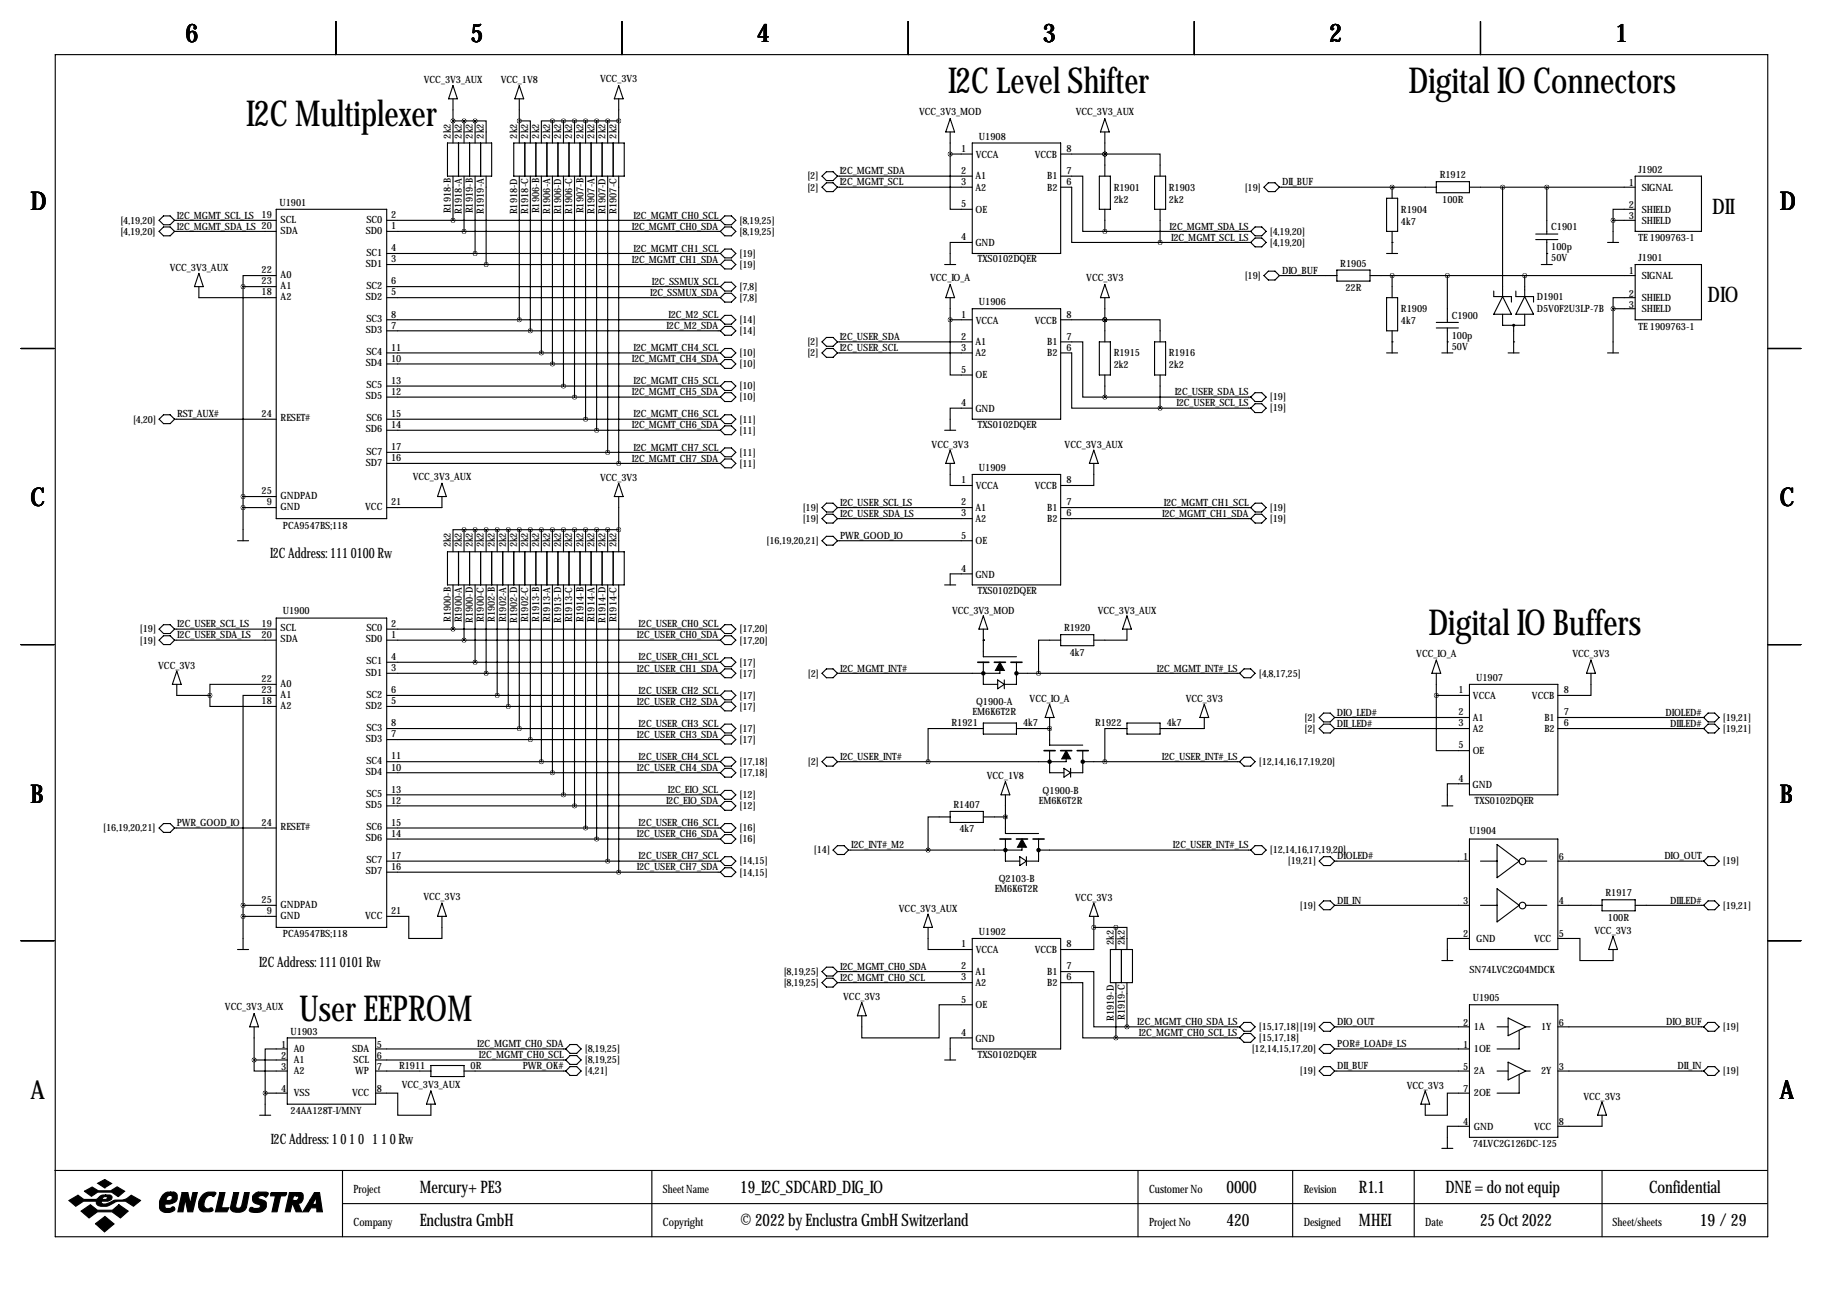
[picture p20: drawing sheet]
<svg xmlns="http://www.w3.org/2000/svg" width="419mm" height="297mm" viewBox="0 0 419 297" stroke-linecap="round" stroke-linejoin="round" font-family="sans-serif">
<defs><g id="words">
<g font-size="8.2">
<text x="218" y="21.4">I2C Level Shifter</text>
<text x="323.8" y="21.4">Digital IO Connectors</text>
<text x="56.6" y="29.1">I2C Multiplexer</text>
<text x="328.4" y="145.9">Digital IO Buffers</text>
<text x="68.8" y="234.8">User EEPROM</text>
</g>
<g font-size="5.9">
<text x="42.7" y="9.8">6</text>
<text x="108.2" y="9.8">5</text>
<text x="174" y="9.8">4</text>
<text x="239.8" y="9.8">3</text>
<text x="305.6" y="9.8">2</text>
<text x="371.3" y="9.8">1</text>
<text x="7" y="48.4">D</text>
<text x="409.2" y="48.4">D</text>
<text x="7" y="116.4">C</text>
<text x="409.2" y="116.4">C</text>
<text x="7" y="184.5">B</text>
<text x="409.2" y="184.5">B</text>
<text x="7" y="252.6">A</text>
<text x="409.2" y="252.6">A</text>
</g>
<g font-size="4.9">
<text x="393.6" y="49.1">DII</text>
<text x="392.6" y="69.5">DIO</text>
</g>
<g font-size="4">
<text x="96.5" y="274.2">Mercury+ PE3</text>
<text x="170.2" y="274.2">19_I2C_SDCARD_DIG_IO</text>
<text x="281.9" y="274.2">0000</text>
<text x="312.4" y="274.2">R1.1</text>
<text x="332.3" y="274.2">DNE = do not equip</text>
<text x="379.1" y="274.2">Confidential</text>
<text x="96.5" y="281.8">Enclustra GmbH</text>
<text x="170.2" y="281.8">© 2022 by Enclustra GmbH Switzerland</text>
<text x="281.9" y="281.8">420</text>
<text x="312.4" y="281.8">MHEI</text>
<text x="340.3" y="281.8">25 Oct 2022</text>
<text x="390.8" y="281.8">19/29</text>
</g>
<g font-size="3.3">
<text x="62.1" y="128.4">I2C Address: 111 0100 Rw</text>
<text x="59.6" y="222.4">I2C Address: 111 0101 Rw</text>
<text x="62.3" y="263">I2C Address: 1 0 1 0 1 1 0 Rw</text>
</g>
<g font-size="2.6">
<text x="81.3" y="274.2">Project</text>
<text x="152.4" y="274.2">Sheet Name</text>
<text x="264.2" y="274.2">Customer No</text>
<text x="299.7" y="274.2">Revision</text>
<text x="81.3" y="281.8">Company</text>
<text x="152.4" y="281.8">Copyright</text>
<text x="264.2" y="281.8">Project No</text>
<text x="299.7" y="281.8">Designed</text>
<text x="327.7" y="281.8">Date</text>
<text x="370.7" y="281.8">Sheet/sheets</text>
</g>
<g font-size="2.3">
<text x="97.4" y="19.2">VCC_3V3_AUX</text>
<text x="115.1" y="19.2">VCC_1V8</text>
<text x="138" y="18.9">VCC_3V3</text>
<text x="211.3" y="26.5">VCC_3V3_MOD</text>
<text x="247.3" y="26.5">VCC_3V3_AUX</text>
<text x="103.6" y="31.9" transform="rotate(-90 103.6 31.9)">2k2</text>
<text x="106.2" y="31.9" transform="rotate(-90 106.2 31.9)">2k2</text>
<text x="108.7" y="31.9" transform="rotate(-90 108.7 31.9)">2k2</text>
<text x="111.3" y="31.9" transform="rotate(-90 111.3 31.9)">2k2</text>
<text x="118.9" y="31.9" transform="rotate(-90 118.9 31.9)">2k2</text>
<text x="121.4" y="31.9" transform="rotate(-90 121.4 31.9)">2k2</text>
<text x="124" y="31.9" transform="rotate(-90 124 31.9)">2k2</text>
<text x="126.5" y="31.9" transform="rotate(-90 126.5 31.9)">2k2</text>
<text x="129" y="31.9" transform="rotate(-90 129 31.9)">2k2</text>
<text x="131.6" y="31.9" transform="rotate(-90 131.6 31.9)">2k2</text>
<text x="134.1" y="31.9" transform="rotate(-90 134.1 31.9)">2k2</text>
<text x="136.7" y="31.9" transform="rotate(-90 136.7 31.9)">2k2</text>
<text x="139.2" y="31.9" transform="rotate(-90 139.2 31.9)">2k2</text>
<text x="141.7" y="31.9" transform="rotate(-90 141.7 31.9)">2k2</text>
<text x="221" y="34.9">1</text>
<text x="225" y="32.1">U1908</text>
<text x="245.2" y="34.9">8</text>
<text x="185.6" y="41.3">[2]</text>
<text x="193" y="40.1">I2C_MGMT_SDA</text>
<text x="221" y="40">2</text>
<text x="224.3" y="41.3">A1</text>
<text x="224.3" y="36.3">VCCA</text>
<text x="237.9" y="36.3">VCCB</text>
<text x="240.7" y="41.3">B1</text>
<text x="245.2" y="40">7</text>
<text x="331" y="41">R1912</text>
<text x="376.7" y="39.7">J1902</text>
<text x="64.2" y="47.4">U1901</text>
<text x="185.6" y="43.8">[2]</text>
<text x="193" y="42.6">I2C_MGMT_SCL</text>
<text x="221" y="42.5">3</text>
<text x="221" y="47.6">5</text>
<text x="224.3" y="43.8">A2</text>
<text x="240.7" y="43.8">B2</text>
<text x="245.2" y="42.5">6</text>
<text x="256" y="43.8">R1901</text>
<text x="256" y="46.6">2k2</text>
<text x="268.7" y="43.8">R1903</text>
<text x="268.7" y="46.6">2k2</text>
<text x="286.2" y="43.8">[19]</text>
<text x="294.7" y="42.6">DII_BUF</text>
<text x="331.6" y="46.6">100R</text>
<text x="374.5" y="42.8">1</text>
<text x="374.5" y="47.9">2</text>
<text x="377.4" y="43.8">SIGNAL</text>
<text x="27.7" y="54">[4,19,20]</text>
<text x="27.7" y="51.4">[4,19,20]</text>
<text x="40.6" y="52.8">I2C_MGMT_SDA_LS 20</text>
<text x="40.6" y="50.3">I2C_MGMT_SCL_LS</text>
<text x="60.1" y="50.2">19</text>
<text x="64.5" y="51.2">SCL</text>
<text x="64.5" y="53.7">SDA</text>
<text x="84.1" y="53.7">SD0</text>
<text x="84.2" y="51.2">SC0</text>
<text x="89.9" y="50.2">2</text>
<text x="89.9" y="52.7">1</text>
<text x="103.6" y="49" transform="rotate(-90 103.6 49)">R1918-B</text>
<text x="106.2" y="49.1" transform="rotate(-90 106.2 49.1)">R1918-A</text>
<text x="108.7" y="49" transform="rotate(-90 108.7 49)">R1919-B</text>
<text x="111.3" y="49.1" transform="rotate(-90 111.3 49.1)">R1919-A</text>
<text x="118.9" y="49.3" transform="rotate(-90 118.9 49.3)">R1918-D</text>
<text x="121.4" y="49.1" transform="rotate(-90 121.4 49.1)">R1918-C</text>
<text x="124" y="49" transform="rotate(-90 124 49)">R1906-B</text>
<text x="126.5" y="49.1" transform="rotate(-90 126.5 49.1)">R1906-A</text>
<text x="129" y="49.3" transform="rotate(-90 129 49.3)">R1906-D</text>
<text x="131.6" y="49.1" transform="rotate(-90 131.6 49.1)">R1906-C</text>
<text x="134.1" y="49" transform="rotate(-90 134.1 49)">R1907-B</text>
<text x="136.7" y="49.1" transform="rotate(-90 136.7 49.1)">R1907-A</text>
<text x="139.2" y="49.3" transform="rotate(-90 139.2 49.3)">R1907-D</text>
<text x="141.7" y="49.1" transform="rotate(-90 141.7 49.1)">R1907-C</text>
<text x="145.2" y="52.8">I2C_MGMT_CH0_SDA</text>
<text x="145.6" y="50.3">I2C_MGMT_CH0_SCL</text>
<text x="170" y="51.4">[8,19,25]</text>
<text x="170" y="54">[8,19,25]</text>
<text x="224.3" y="48.9">OE</text>
<text x="268.9" y="52.8">I2C_MGMT_SDA_LS</text>
<text x="291.9" y="54">[4,19,20]</text>
<text x="322.1" y="48.9">R1904</text>
<text x="322.1" y="51.7">4k7</text>
<text x="356.6" y="52.9">C1901</text>
<text x="374.5" y="50.4">3</text>
<text x="377.4" y="48.9">SHIELD</text>
<text x="377.4" y="51.4">SHIELD</text>
<text x="84.2" y="58.8">SC1</text>
<text x="89.9" y="57.8">4</text>
<text x="145.6" y="57.9">I2C_MGMT_CH1_SCL</text>
<text x="170" y="59">[19]</text>
<text x="221" y="55.2">4</text>
<text x="224.2" y="56.6">GND</text>
<text x="269.2" y="55.3">I2C_MGMT_SCL_LS</text>
<text x="291.9" y="56.5">[4,19,20]</text>
<text x="356.6" y="57.5">100p</text>
<text x="376.7" y="55.5">TE 1909763-1</text>
<text x="39" y="62.3">VCC_3V3_AUX</text>
<text x="60.1" y="62.9">22</text>
<text x="60.1" y="65.4">23</text>
<text x="64.5" y="63.9">A0</text>
<text x="84.1" y="61.3">SD1</text>
<text x="89.9" y="60.3">3</text>
<text x="89.9" y="65.4">6</text>
<text x="145.2" y="60.4">I2C_MGMT_CH1_SDA</text>
<text x="149.9" y="65.5">I2C_SSMUX_SCL</text>
<text x="170" y="61.6">[19]</text>
<text x="213.8" y="64.6">VCC_IO_A</text>
<text x="224.8" y="60.3">TXS0102DQER</text>
<text x="249.7" y="64.6">VCC_3V3</text>
<text x="286.2" y="64.1">[19]</text>
<text x="294.7" y="63">DIO_BUF</text>
<text x="308.1" y="61.3">R1905</text>
<text x="356.6" y="60.1">50V</text>
<text x="374.5" y="63.1">1</text>
<text x="376.7" y="60.1">J1901</text>
<text x="377.4" y="64.1">SIGNAL</text>
<text x="60.1" y="67.9">18</text>
<text x="64.5" y="66.4">A1</text>
<text x="64.5" y="69">A2</text>
<text x="84.1" y="69">SD2</text>
<text x="84.2" y="66.4">SC2</text>
<text x="89.9" y="67.9">5</text>
<text x="149.5" y="68">I2C_SSMUX_SDA</text>
<text x="170" y="66.7">[7,8]</text>
<text x="170" y="69.2">[7,8]</text>
<text x="225" y="70.2">U1906</text>
<text x="309.3" y="66.9">22R</text>
<text x="322.1" y="71.7">R1909</text>
<text x="353.3" y="68.9">D1901</text>
<text x="353.3" y="71.8">D5V0F2U3LP-7B</text>
<text x="374.5" y="68.2">2</text>
<text x="374.5" y="70.7">3</text>
<text x="377.4" y="69.2">SHIELD</text>
<text x="377.4" y="71.7">SHIELD</text>
<text x="84.1" y="76.6">SD3</text>
<text x="84.2" y="74">SC3</text>
<text x="89.9" y="73">8</text>
<text x="89.9" y="75.6">7</text>
<text x="153.3" y="75.7">I2C_M2_SDA</text>
<text x="153.7" y="73.1">I2C_M2_SCL</text>
<text x="170" y="74.3">[14]</text>
<text x="170" y="76.8">[14]</text>
<text x="221" y="73">1</text>
<text x="224.3" y="74.4">VCCA</text>
<text x="237.9" y="74.4">VCCB</text>
<text x="245.2" y="73">8</text>
<text x="322.1" y="74.5">4k7</text>
<text x="333.8" y="73.3">C1900</text>
<text x="333.8" y="77.8">100p</text>
<text x="376.7" y="75.8">TE 1909763-1</text>
<text x="84.2" y="81.7">SC4</text>
<text x="89.9" y="80.6">11</text>
<text x="89.9" y="83.2">10</text>
<text x="145.2" y="83.3">I2C_MGMT_CH4_SDA</text>
<text x="145.6" y="80.7">I2C_MGMT_CH4_SCL</text>
<text x="170" y="81.9">[10]</text>
<text x="185.6" y="79.4">[2]</text>
<text x="185.6" y="81.9">[2]</text>
<text x="193" y="78.2">I2C_USER_SDA</text>
<text x="193" y="80.7">I2C_USER_SCL</text>
<text x="221" y="78.1">2</text>
<text x="221" y="80.6">3</text>
<text x="224.3" y="79.4">A1</text>
<text x="224.3" y="81.9">A2</text>
<text x="240.7" y="79.4">B1</text>
<text x="240.7" y="81.9">B2</text>
<text x="245.2" y="78.1">7</text>
<text x="245.2" y="80.6">6</text>
<text x="256" y="81.9">R1915</text>
<text x="268.7" y="81.9">R1916</text>
<text x="333.8" y="80.4">50V</text>
<text x="84.1" y="84.2">SD4</text>
<text x="84.2" y="89.3">SC5</text>
<text x="89.9" y="88.3">13</text>
<text x="145.6" y="88.4">I2C_MGMT_CH5_SCL</text>
<text x="170" y="84.4">[10]</text>
<text x="170" y="89.5">[10]</text>
<text x="221" y="85.7">5</text>
<text x="224.3" y="87">OE</text>
<text x="256" y="84.7">2k2</text>
<text x="268.7" y="84.7">2k2</text>
<text x="40.7" y="96">RST_AUX#</text>
<text x="60.1" y="95.9">24</text>
<text x="84.1" y="91.8">SD5</text>
<text x="89.9" y="90.8">12</text>
<text x="89.9" y="95.9">15</text>
<text x="145.2" y="90.9">I2C_MGMT_CH5_SDA</text>
<text x="145.6" y="96">I2C_MGMT_CH6_SCL</text>
<text x="170" y="92.1">[10]</text>
<text x="221" y="93.3">4</text>
<text x="224.2" y="94.7">GND</text>
<text x="270.1" y="90.9">I2C_USER_SDA_LS</text>
<text x="270.5" y="93.4">I2C_USER_SCL_LS</text>
<text x="291.9" y="92.1">[19]</text>
<text x="291.9" y="94.6">[19]</text>
<text x="30.6" y="97.1">[4,20]</text>
<text x="64.5" y="96.9">RESET#</text>
<text x="84.1" y="99.4">SD6</text>
<text x="84.2" y="96.9">SC6</text>
<text x="89.9" y="98.4">14</text>
<text x="145.2" y="98.5">I2C_MGMT_CH6_SDA</text>
<text x="170" y="97.1">[11]</text>
<text x="170" y="99.7">[11]</text>
<text x="224.8" y="98.4">TXS0102DQER</text>
<text x="84.1" y="107.1">SD7</text>
<text x="84.2" y="104.5">SC7</text>
<text x="89.9" y="103.5">17</text>
<text x="89.9" y="106">16</text>
<text x="145.2" y="106.1">I2C_MGMT_CH7_SDA</text>
<text x="145.6" y="103.6">I2C_MGMT_CH7_SCL</text>
<text x="170" y="104.8">[11]</text>
<text x="170" y="107.3">[11]</text>
<text x="214.2" y="103">VCC_3V3</text>
<text x="244.8" y="103">VCC_3V3_AUX</text>
<text x="60.1" y="113.7">25</text>
<text x="94.9" y="110.3">VCC_3V3_AUX</text>
<text x="138" y="110.6">VCC_3V3</text>
<text x="221" y="111.1">1</text>
<text x="224.3" y="112.5">VCCA</text>
<text x="225" y="108.3">U1909</text>
<text x="237.9" y="112.5">VCCB</text>
<text x="245.2" y="111.1">8</text>
<text x="61.3" y="116.2">9</text>
<text x="64.5" y="114.7">GNDPAD</text>
<text x="64.5" y="117.2">GND</text>
<text x="84" y="117.2">VCC</text>
<text x="89.9" y="116.2">21</text>
<text x="184.6" y="117.5">[19]</text>
<text x="193.1" y="116.3">I2C_USER_SCL_LS</text>
<text x="193.1" y="118.8">I2C_USER_SDA_LS</text>
<text x="221" y="116.2">2</text>
<text x="221" y="118.7">3</text>
<text x="224.3" y="117.5">A1</text>
<text x="240.7" y="117.5">B1</text>
<text x="245.2" y="116.2">7</text>
<text x="245.2" y="118.7">6</text>
<text x="267.2" y="118.8">I2C_MGMT_CH1_SDA</text>
<text x="267.6" y="116.3">I2C_MGMT_CH1_SCL</text>
<text x="291.9" y="117.5">[19]</text>
<text x="65" y="121.5">PCA9547BS;118</text>
<text x="103.6" y="125.8" transform="rotate(-90 103.6 125.8)">2k2</text>
<text x="106.2" y="125.8" transform="rotate(-90 106.2 125.8)">2k2</text>
<text x="108.7" y="125.8" transform="rotate(-90 108.7 125.8)">2k2</text>
<text x="111.3" y="125.8" transform="rotate(-90 111.3 125.8)">2k2</text>
<text x="113.8" y="125.8" transform="rotate(-90 113.8 125.8)">2k2</text>
<text x="116.3" y="125.8" transform="rotate(-90 116.3 125.8)">2k2</text>
<text x="118.9" y="125.8" transform="rotate(-90 118.9 125.8)">2k2</text>
<text x="121.4" y="125.8" transform="rotate(-90 121.4 125.8)">2k2</text>
<text x="124" y="125.8" transform="rotate(-90 124 125.8)">2k2</text>
<text x="126.5" y="125.8" transform="rotate(-90 126.5 125.8)">2k2</text>
<text x="129" y="125.8" transform="rotate(-90 129 125.8)">2k2</text>
<text x="131.6" y="125.8" transform="rotate(-90 131.6 125.8)">2k2</text>
<text x="134.1" y="125.8" transform="rotate(-90 134.1 125.8)">2k2</text>
<text x="136.7" y="125.8" transform="rotate(-90 136.7 125.8)">2k2</text>
<text x="139.2" y="125.8" transform="rotate(-90 139.2 125.8)">2k2</text>
<text x="141.7" y="125.8" transform="rotate(-90 141.7 125.8)">2k2</text>
<text x="176.2" y="125.1">[16,19,20,21]</text>
<text x="184.6" y="120">[19]</text>
<text x="193.1" y="123.9">PWR_GOOD_IO</text>
<text x="221" y="123.8">5</text>
<text x="224.3" y="120">A2</text>
<text x="224.3" y="125.1">OE</text>
<text x="240.7" y="120">B2</text>
<text x="291.9" y="120">[19]</text>
<text x="221" y="131.4">4</text>
<text x="224.2" y="132.8">GND</text>
<text x="224.8" y="136.5">TXS0102DQER</text>
<text x="65" y="141.1">U1900</text>
<text x="103.6" y="143" transform="rotate(-90 103.6 143)">R1900-B</text>
<text x="106.2" y="143.1" transform="rotate(-90 106.2 143.1)">R1900-A</text>
<text x="108.7" y="143.3" transform="rotate(-90 108.7 143.3)">R1900-D</text>
<text x="111.3" y="143.1" transform="rotate(-90 111.3 143.1)">R1900-C</text>
<text x="113.8" y="143" transform="rotate(-90 113.8 143)">R1902-B</text>
<text x="116.3" y="143.1" transform="rotate(-90 116.3 143.1)">R1902-A</text>
<text x="118.9" y="143.3" transform="rotate(-90 118.9 143.3)">R1902-D</text>
<text x="121.4" y="143.1" transform="rotate(-90 121.4 143.1)">R1902-C</text>
<text x="124" y="143" transform="rotate(-90 124 143)">R1913-B</text>
<text x="126.5" y="143.1" transform="rotate(-90 126.5 143.1)">R1913-A</text>
<text x="129" y="143.3" transform="rotate(-90 129 143.3)">R1913-D</text>
<text x="131.6" y="143.1" transform="rotate(-90 131.6 143.1)">R1913-C</text>
<text x="134.1" y="143" transform="rotate(-90 134.1 143)">R1914-B</text>
<text x="136.7" y="143.1" transform="rotate(-90 136.7 143.1)">R1914-A</text>
<text x="139.2" y="143.3" transform="rotate(-90 139.2 143.3)">R1914-D</text>
<text x="141.7" y="143.1" transform="rotate(-90 141.7 143.1)">R1914-C</text>
<text x="218.9" y="141.1">VCC_3V3_MOD</text>
<text x="252.4" y="141.1">VCC_3V3_AUX</text>
<text x="32.2" y="145.4">[19]</text>
<text x="32.2" y="147.9">[19]</text>
<text x="40.7" y="144.2">I2C_USER_SCL_LS</text>
<text x="40.7" y="146.8">I2C_USER_SDA_LS</text>
<text x="60.1" y="144.1">19</text>
<text x="60.1" y="146.7">20</text>
<text x="64.5" y="145.2">SCL</text>
<text x="64.5" y="147.7">SDA</text>
<text x="84.1" y="147.7">SD0</text>
<text x="84.2" y="145.2">SC0</text>
<text x="89.9" y="144.1">2</text>
<text x="89.9" y="146.7">1</text>
<text x="146.4" y="146.8">I2C_USER_CH0_SDA</text>
<text x="146.8" y="144.2">I2C_USER_CH0_SCL</text>
<text x="170" y="145.4">[17,20]</text>
<text x="170" y="147.9">[17,20]</text>
<text x="244.6" y="145.1">R1920</text>
<text x="36.4" y="153.8">VCC_3V3</text>
<text x="84.1" y="155.3">SD1</text>
<text x="84.2" y="152.8">SC1</text>
<text x="89.9" y="151.8">4</text>
<text x="89.9" y="154.3">3</text>
<text x="146.4" y="154.4">I2C_USER_CH1_SDA</text>
<text x="146.8" y="151.9">I2C_USER_CH1_SCL</text>
<text x="170" y="153">[17]</text>
<text x="170" y="155.6">[17]</text>
<text x="185.7" y="155.6">[2]</text>
<text x="193.1" y="154.4">I2C_MGMT_INT#</text>
<text x="245.9" y="150.7">4k7</text>
<text x="265.9" y="154.4">I2C_MGMT_INT#_LS</text>
<text x="289.4" y="155.6">[4,8,17,25]</text>
<text x="325.6" y="151">VCC_IO_A</text>
<text x="361.5" y="151">VCC_3V3</text>
<text x="60.1" y="156.8">22</text>
<text x="60.1" y="159.4">23</text>
<text x="60.1" y="161.9">18</text>
<text x="64.5" y="157.9">A0</text>
<text x="64.5" y="160.4">A1</text>
<text x="84.2" y="160.4">SC2</text>
<text x="89.9" y="159.4">6</text>
<text x="89.9" y="161.9">5</text>
<text x="146.8" y="159.5">I2C_USER_CH2_SCL</text>
<text x="170" y="160.6">[17]</text>
<text x="236.7" y="161.4">VCC_IO_A</text>
<text x="272.6" y="161.4">VCC_3V3</text>
<text x="335.3" y="159.4">1</text>
<text x="338.6" y="160.7">VCCA</text>
<text x="339.3" y="156.6">U1907</text>
<text x="352.2" y="160.7">VCCB</text>
<text x="359.5" y="159.4">8</text>
<text x="64.5" y="162.9">A2</text>
<text x="84.1" y="162.9">SD2</text>
<text x="89.9" y="167">8</text>
<text x="146.4" y="162">I2C_USER_CH2_SDA</text>
<text x="146.8" y="167.1">I2C_USER_CH3_SCL</text>
<text x="170" y="163.2">[17]</text>
<text x="218.7" y="167">R1921</text>
<text x="223.6" y="164.5">EM6K6T2R</text>
<text x="224.4" y="162.2">Q1900-A</text>
<text x="235.2" y="167">4k7</text>
<text x="251.8" y="167">R1922</text>
<text x="268.2" y="167">4k7</text>
<text x="299.9" y="165.7">[2]</text>
<text x="307.3" y="164.6">DIO_LED#</text>
<text x="307.3" y="167.1">DII_LED#</text>
<text x="335.3" y="164.5">2</text>
<text x="335.3" y="167">3</text>
<text x="338.6" y="165.7">A1</text>
<text x="355" y="165.7">B1</text>
<text x="359.5" y="164.5">7</text>
<text x="359.5" y="167">6</text>
<text x="382.9" y="164.6">DIOLED#</text>
<text x="383.9" y="167.1">DIILED#</text>
<text x="396.1" y="165.7">[19,21]</text>
<text x="84.1" y="170.6">SD3</text>
<text x="84.2" y="168">SC3</text>
<text x="89.9" y="169.5">7</text>
<text x="146.4" y="169.6">I2C_USER_CH3_SDA</text>
<text x="170" y="168.3">[17]</text>
<text x="170" y="170.8">[17]</text>
<text x="299.9" y="168.3">[2]</text>
<text x="335.3" y="172.1">5</text>
<text x="338.6" y="168.3">A2</text>
<text x="338.6" y="173.3">OE</text>
<text x="355" y="168.3">B2</text>
<text x="396.1" y="168.3">[19,21]</text>
<text x="84.1" y="178.2">SD4</text>
<text x="84.2" y="175.6">SC4</text>
<text x="89.9" y="174.6">11</text>
<text x="89.9" y="177.2">10</text>
<text x="146.4" y="177.3">I2C_USER_CH4_SDA</text>
<text x="146.8" y="174.7">I2C_USER_CH4_SCL</text>
<text x="170" y="175.9">[17,18]</text>
<text x="170" y="178.4">[17,18]</text>
<text x="185.7" y="175.9">[2]</text>
<text x="193.1" y="174.7">I2C_USER_INT#</text>
<text x="226.9" y="179.2">VCC_1V8</text>
<text x="267.1" y="174.7">I2C_USER_INT#_LS</text>
<text x="289.4" y="175.9">[12,14,16,17,19,20]</text>
<text x="335.3" y="179.7">4</text>
<text x="84.1" y="185.8">SD5</text>
<text x="84.2" y="183.3">SC5</text>
<text x="89.9" y="182.2">13</text>
<text x="89.9" y="184.8">12</text>
<text x="153.1" y="184.9">I2C_EIO_SDA</text>
<text x="153.5" y="182.3">I2C_EIO_SCL</text>
<text x="170" y="183.5">[12]</text>
<text x="219.2" y="185.8">R1407</text>
<text x="238.8" y="184.8">EM6K6T2R</text>
<text x="239.7" y="182.5">Q1900-B</text>
<text x="338.5" y="181.1">GND</text>
<text x="339.1" y="184.8">TXS0102DQER</text>
<text x="23.7" y="191.1">[16,19,20,21]</text>
<text x="40.6" y="190">PWR_GOOD_IO</text>
<text x="60.1" y="189.9">24</text>
<text x="64.5" y="190.9">RESET#</text>
<text x="84.2" y="190.9">SC6</text>
<text x="89.9" y="189.9">15</text>
<text x="146.8" y="190">I2C_USER_CH6_SCL</text>
<text x="170" y="186">[12]</text>
<text x="170" y="191.1">[16]</text>
<text x="220.5" y="191.4">4k7</text>
<text x="337.8" y="191.6">U1904</text>
<text x="84.1" y="193.4">SD6</text>
<text x="89.9" y="192.4">14</text>
<text x="89.9" y="197.5">17</text>
<text x="146.4" y="192.5">I2C_USER_CH6_SDA</text>
<text x="146.8" y="197.6">I2C_USER_CH7_SCL</text>
<text x="170" y="193.7">[16]</text>
<text x="187.1" y="196.2">[14]</text>
<text x="195.7" y="195">I2C_INT#_M2</text>
<text x="269.6" y="195">I2C_USER_INT#_LS</text>
<text x="291.9" y="196.2">[12,14,16,17,19,20]</text>
<text x="307.4" y="197.6">DIOLED#</text>
<text x="336.4" y="197.7">1</text>
<text x="358.4" y="197.7">6</text>
<text x="382.6" y="197.6">DIO_OUT</text>
<text x="84.1" y="201">SD7</text>
<text x="84.2" y="198.5">SC7</text>
<text x="89.9" y="200">16</text>
<text x="146.4" y="200.1">I2C_USER_CH7_SDA</text>
<text x="170" y="198.7">[14,15]</text>
<text x="170" y="201.3">[14,15]</text>
<text x="229.6" y="202.8">Q2103-B</text>
<text x="296.1" y="198.7">[19,21]</text>
<text x="396.1" y="198.7">[19]</text>
<text x="60.1" y="207.6">25</text>
<text x="64.5" y="208.7">GNDPAD</text>
<text x="97.3" y="206.9">VCC_3V3</text>
<text x="206.7" y="209.7">VCC_3V3_AUX</text>
<text x="228.7" y="205.1">EM6K6T2R</text>
<text x="247.2" y="207.1">VCC_3V3</text>
<text x="298.9" y="208.9">[19]</text>
<text x="307.4" y="207.7">DII_IN</text>
<text x="336.4" y="207.9">3</text>
<text x="358.4" y="207.9">4</text>
<text x="369.1" y="206.1">R1917</text>
<text x="383.9" y="207.7">DIILED#</text>
<text x="396.1" y="208.9">[19,21]</text>
<text x="61.3" y="210.2">9</text>
<text x="64.5" y="211.2">GND</text>
<text x="65" y="215.5">PCA9547BS;118</text>
<text x="84" y="211.2">VCC</text>
<text x="89.9" y="210.2">21</text>
<text x="225" y="215">U1902</text>
<text x="336.4" y="215.5">2</text>
<text x="358.4" y="215.5">5</text>
<text x="366.6" y="214.7">VCC_3V3</text>
<text x="369.7" y="211.7">100R</text>
<text x="221" y="217.8">1</text>
<text x="224.3" y="219.2">VCCA</text>
<text x="237.9" y="219.2">VCCB</text>
<text x="245.2" y="217.8">8</text>
<text x="256" y="217.3" transform="rotate(-90 256 217.3)">2k2</text>
<text x="258.6" y="217.3" transform="rotate(-90 258.6 217.3)">2k2</text>
<text x="339.3" y="216.5">GND</text>
<text x="352.7" y="216.5">VCC</text>
<text x="180.2" y="226.7">[8,19,25]</text>
<text x="180.2" y="224.1">[8,19,25]</text>
<text x="193.1" y="225.5">I2C_MGMT_CH0_SCL</text>
<text x="193.1" y="223">I2C_MGMT_CH0_SDA</text>
<text x="221" y="222.9">2</text>
<text x="221" y="225.4">3</text>
<text x="224.3" y="224.1">A1</text>
<text x="224.3" y="226.7">A2</text>
<text x="240.7" y="224.1">B1</text>
<text x="240.7" y="226.7">B2</text>
<text x="245.2" y="222.9">7</text>
<text x="245.2" y="225.4">6</text>
<text x="337.8" y="223.6">SN74LVC2G04MDCK</text>
<text x="51.7" y="232.3">VCC_3V3_AUX</text>
<text x="193.9" y="230">VCC_3V3</text>
<text x="221" y="230.5">5</text>
<text x="224.3" y="231.8">OE</text>
<text x="338.6" y="230.2">U1905</text>
<text x="66.8" y="237.9">U1903</text>
<text x="221" y="238.1">4</text>
<text x="224.2" y="239.5">GND</text>
<text x="256" y="234.7" transform="rotate(-90 256 234.7)">R1919-D</text>
<text x="258.6" y="234.6" transform="rotate(-90 258.6 234.6)">R1919-C</text>
<text x="261.5" y="235.7">I2C_MGMT_CH0_SDA_LS</text>
<text x="261.8" y="238.2">I2C_MGMT_CH0_SCL_LS</text>
<text x="289.4" y="239.4">[15,17,18]</text>
<text x="289.4" y="236.8">[15,17,18][19]</text>
<text x="307.4" y="235.7">DIO_OUT</text>
<text x="336.4" y="235.8">2</text>
<text x="338.8" y="236.8">1A</text>
<text x="354.3" y="236.8">1Y</text>
<text x="358.4" y="235.8">6</text>
<text x="383" y="235.7">DIO_BUF</text>
<text x="396.1" y="236.8">[19]</text>
<text x="64.6" y="240.9">1</text>
<text x="64.6" y="243.4">2</text>
<text x="64.6" y="246">3</text>
<text x="67.6" y="241.9">A0</text>
<text x="67.6" y="244.5">A1</text>
<text x="80.9" y="241.9">SDA</text>
<text x="81.3" y="244.5">SCL</text>
<text x="86.6" y="240.9">5</text>
<text x="86.6" y="243.4">6</text>
<text x="86.6" y="246">7</text>
<text x="91.7" y="245.7">R1911</text>
<text x="108.2" y="245.7">0R</text>
<text x="109.7" y="240.8">I2C_MGMT_CH0_SDA</text>
<text x="110.1" y="243.3">I2C_MGMT_CH0_SCL</text>
<text x="120.2" y="245.8">PWR_OK#</text>
<text x="134.5" y="241.9">[8,19,25]</text>
<text x="134.5" y="244.5">[8,19,25]</text>
<text x="224.8" y="243.2">TXS0102DQER</text>
<text x="287.8" y="241.9">[12,14,15,17,20]</text>
<text x="307.4" y="240.8">POR#_LOAD#_LS</text>
<text x="307.4" y="245.8">DII_BUF</text>
<text x="336.4" y="240.9">1</text>
<text x="336.4" y="246">5</text>
<text x="338.8" y="241.9">1OE</text>
<text x="358.4" y="246">3</text>
<text x="385.7" y="245.8">DII_IN</text>
<text x="64.6" y="251.1">4</text>
<text x="67.6" y="247">A2</text>
<text x="81.7" y="247">WP</text>
<text x="86.6" y="251.1">8</text>
<text x="92.4" y="250">VCC_3V3_AUX</text>
<text x="134.5" y="247">[4,21]</text>
<text x="298.9" y="247">[19]</text>
<text x="323.4" y="250.3">VCC_3V3</text>
<text x="336.4" y="251.1">7</text>
<text x="338.8" y="247">2A</text>
<text x="354.3" y="247">2Y</text>
<text x="396.1" y="247">[19]</text>
<text x="66.8" y="256.2">24AA128T-I/MNY</text>
<text x="67.6" y="252.1">VSS</text>
<text x="80.9" y="252.1">VCC</text>
<text x="338.8" y="252.1">2OE</text>
<text x="364" y="252.8">VCC_3V3</text>
<text x="336.4" y="258.7">4</text>
<text x="338.6" y="263.8">74LVC2G126DC-125</text>
<text x="338.8" y="259.7">GND</text>
<text x="352.7" y="259.7">VCC</text>
<text x="358.4" y="258.7">8</text>
</g>
</g></defs>
<g fill="none" stroke="#000" stroke-width=".25">
<path d="M12.7 12.6h393.7v271.7h-393.7zM77.2 4.9v7.7M104.1 19.7l1.1 3h-2.1zM119.4 19.7l1 3h-2zM142.2 19.7l1.1 3h-2.1zM143 4.9v7.7M208.8 4.9v7.7M274.6 4.9v7.7M340.4 4.9v7.7M102.9 32.9h10.1v7.6h-10.1zM104.1 22.7v10.2M104.1 27.8h5.1"/>
<path d="M105.4 32.9v7.6M106.7 27.8v5.1M107.9 32.9v7.6M109.2 27.8h2.6v5.1M109.2 27.8v5.1M110.5 32.9v7.6M118.1 32.9h25.4v7.6h-25.4zM119.4 27.8h2.5v5.1M119.4 22.7v10.2M120.6 32.9v7.6M123.2 32.9v7.6M125.7 32.9v7.6"/>
<path d="M127 27.8h-2.5v5.1M127 27.8v5.1M127 27.8h15.2M128.3 32.9v7.6M129.5 27.8v5.1M130.8 32.9v7.6M132.1 27.8v5.1M133.3 32.9v7.6M134.6 27.8v5.1M135.9 32.9v7.6M137.2 27.8v5.1M138.4 32.9v7.6"/>
<path d="M139.7 27.8v5.1M141 32.9v7.6M142.2 22.7v10.2M218.4 35.4v12.7h5.1M218.4 35.4h5.1M218.4 30.3v5.1M218.4 27.3l1.1 3h-2.1zM223.5 32.9h20.3v25.4h-20.3zM243.8 35.4h10.2M254 35.4h12.7v5.1M254 35.4h.1M254 30.3v10.2"/>
<path d="M254 27.3l1 3h-2zM37.6 52.2h1.5l1 1-1 1h-1.5l-1-1zM37.6 49.6h1.5l1 1.1-1 1h-1.5l-1-1zM40.1 50.7h23.4M40.1 53.2h23.4M63.5 48.1h25.4v71.1h-25.4zM88.9 50.7h76.7M88.9 53.2h76.7M88.9 58.3h76.7M104.1 40.5v10.2M106.7 40.5v12.7M109.2 40.5v17.8"/>
<path d="M111.8 40.5v20.3M119.4 40.5v33M121.9 40.5v35.6M124.5 40.5v40.6M127 40.5v43.2M129.5 40.5v48.3M132.1 40.5v50.8M134.6 40.5v55.9M137.2 40.5v58.4M139.7 40.5v63.5M142.2 40.5v66M165.6 53.2l1-1h1.5l1.1 1-1.1 1h-1.5z"/>
<path d="M165.6 50.7l1-1.1h1.5l1.1 1.1-1.1 1h-1.5zM166.6 57.3h1.5l1.1 1-1.1 1h-1.5l-1-1zM166.6 59.8h1.5l1.1 1-1.1 1h-1.5l-1-1zM189 40.5l1-1h1.5l1 1-1 1h-1.5zM189 43l1-1h1.5l1 1-1 1.1h-1.5zM192.5 40.5h31M192.5 43h31M223.5 55.7h-5.1v5.1M243.8 40.5h5.1v12.7h5.1M243.8 43h2.6v12.7h20.3M252.7 40.5h2.6v7.6h-2.6zM254 53.2h33.5"/>
<path d="M254 48.1v5.1M265.4 40.5h2.6v7.6h-2.6zM266.7 48.1v7.6M266.7 55.7h20.8M287.5 53.2l1-1h1.6l1 1-1 1h-1.6zM288.5 54.7h1.6l1 1-1 1.1h-1.6l-1-1.1zM290.6 43l1-1h1.5l1 1-1 1.1h-1.5zM294.1 43h36.1M318.8 45.6h2.5v7.6h-2.5zM318.8 58.3h2.5M320 55.7h.1M320 43h.1"/>
<path d="M320 43v2.6M320 53.2v5.1M330.2 41.8h7.6v2.5h-7.6zM337.8 43h38.1M345.4 43v25.2M353.1 53.8h5M353.1 55.1h5M355.6 58.3h.1M355.6 43v10.8M355.6 55.1v5.7M369.6 55.7h2.5M370.8 50.7h5.1"/>
<path d="M370.8 50.7v5M375.9 48.1h-5.1v2.6M375.9 40.5h15.3v12.7h-15.3zM45.7 62.9l1 3h-2zM45.7 65.9v2.5h17.8M55.9 65.9h7.6M55.9 65.9v58.4M63.5 63.4h-7.6v2.5M88.9 65.9h76.7M88.9 68.4h76.7M88.9 60.8h76.7M88.9 73.5h76.7"/>
<path d="M88.9 76.1h76.7M166.6 72.5h1.5l1.1 1-1.1 1h-1.5l-1-1zM166.6 75h1.5l1.1 1.1-1.1 1h-1.5l-1-1zM166.6 64.9h1.5l1.1 1-1.1 1h-1.5l-1-1zM166.6 67.4h1.5l1.1 1-1.1 1.1h-1.5l-1-1.1zM189 78.6l1-1h1.5l1 1-1 1h-1.5zM192.5 78.6h31M217.2 60.8h2.5M218.4 73.5v12.7h5.1M218.4 65.4l1.1 3h-2.1zM218.4 73.5h5.1M218.4 68.4v5.1"/>
<path d="M223.5 71h20.3v25.4h-20.3zM243.8 78.6h5.1v12.7h5.1M243.8 73.5h10.2M252.7 78.6h2.6v7.6h-2.6zM254 73.5h12.7v5.1M254 73.5h.1M254 65.4l1 3h-2zM254 68.4v10.2M265.4 78.6h2.6v7.6h-2.6zM290.6 63.4l1-1.1h1.5l1 1.1-1 1h-1.5zM294.1 63.4h13.2M307.3 62.1h7.7v2.5h-7.7z"/>
<path d="M315 63.4h60.9M318.8 68.4h2.5v7.7h-2.5zM320 78.6h.1M320 63.4v5M320 76.1v5M330.2 74.1h5.1M330.2 75.4h5.1M332.7 78.6h.1M332.7 63.4v10.7M332.7 75.4v5.7M343.4 66.9v1.3h4.1v1.3M345.4 72.2v2.6h5.1v-2.6"/>
<path d="M345.4 68.2l2.1 4h-4.1zM348 78.6h.1M348 74.8v6.3M348.5 66.9v1.3h4.1v1.3M350.5 63.4h.1M350.5 63.4v4.8M350.5 68.2l2.1 4h-4.1zM354.3 60.8h2.6M370.8 71h5.1M370.8 71v10.1M375.9 68.4h-5.1v2.6M375.9 60.8h15.3v12.7h-15.3z"/>
<path d="M4.8 80.1h7.6M37.6 95.4h1.5l1 1-1 1h-1.5l-1-1zM40.1 96.4h23.4M88.9 96.4h76.7M88.9 81.1h76.7M88.9 83.7h76.7M88.9 88.8h76.7M88.9 91.3h76.7M88.9 98.9h76.7M165.6 81.1l1-1h1.5l1.1 1-1.1 1.1h-1.5zM166.6 82.7h1.5l1.1 1-1.1 1h-1.5l-1-1zM166.6 87.7h1.5l1.1 1.1-1.1 1h-1.5l-1-1z"/>
<path d="M166.6 90.3h1.5l1.1 1-1.1 1h-1.5l-1-1zM166.6 95.4h1.5l1.1 1-1.1 1h-1.5l-1-1zM166.6 97.9h1.5l1.1 1-1.1 1h-1.5l-1-1zM189 81.1l1-1h1.5l1 1-1 1.1h-1.5zM192.5 81.1h31M217.2 98.9h2.5M223.5 93.8h-5.1v5.1M243.8 81.1h2.6v12.7h20.3M254 91.3h33.5M254 86.2v5.1M266.7 86.2v7.6M266.7 93.8h20.8"/>
<path d="M287.5 91.3l1-1h1.6l1 1-1 1h-1.6zM288.5 92.8h1.6l1 1-1 1.1h-1.6l-1-1.1zM318.8 81.1h2.5M331.5 81.1h2.5M346.7 81.1h2.5M369.6 81.1h2.5M406.4 80.1h7.6M55.9 114.2h7.6M55.9 116.7h7.6M88.9 104h76.7M88.9 106.5h76.7M101.6 111.1l1 3.1h-2z"/>
<path d="M101.6 114.2v2.5h-12.7M142.2 114.2v12.7M142.2 111.1l1.1 3.1h-2.1zM166.6 103h1.5l1.1 1-1.1 1h-1.5l-1-1zM166.6 105.5h1.5l1.1 1-1.1 1.1h-1.5l-1-1.1zM189 116.7l1-1h1.5l1 1-1 1h-1.5zM189 119.2l1-1h1.5l1 1-1 1.1h-1.5zM192.5 119.2h31M192.5 116.7h31M218.4 106.5v5.1h5.1M218.4 103.5l1.1 3h-2.1zM223.5 109.1h20.3v25.4h-20.3z"/>
<path d="M243.8 119.2h43.7M243.8 116.7h43.7M251.5 106.5v5.1h-7.7M251.5 103.5l1 3h-2.1zM288.5 115.7h1.6l1 1-1 1h-1.6l-1-1zM288.5 118.2h1.6l1 1-1 1.1h-1.6l-1-1.1zM54.6 124.3h2.5M102.9 126.9h40.6v7.6h-40.6zM104.1 134.5v10.1M105.4 126.9v7.6M106.7 121.8h-2.6v5.1M106.7 121.8v5.1"/>
<path d="M106.7 134.5v12.7M106.7 121.8h35.5M107.9 126.9v7.6M109.2 121.8v5.1M109.2 134.5v17.8M110.5 126.9v7.6M111.8 121.8v5.1M111.8 134.5v20.3M113 126.9v7.6M114.3 121.8v5.1M114.3 134.5v25.4M115.6 126.9v7.6"/>
<path d="M116.8 121.8v5.1M116.8 134.5v27.9M118.1 126.9v7.6M119.4 121.8v5.1M119.4 134.5v33M120.6 126.9v7.6M121.9 121.8v5.1M121.9 134.5v35.5M123.2 126.9v7.6M124.5 121.8v5.1M124.5 134.5v40.6M125.7 126.9v7.6"/>
<path d="M127 121.8v5.1M127 134.5v43.2M128.3 126.9v7.6M129.5 121.8v5.1M129.5 134.5v48.2M130.8 126.9v7.6M132.1 121.8v5.1M132.1 134.5v50.8M133.3 126.9v7.6M134.6 121.8v5.1M134.6 134.5v55.9M135.9 126.9v7.6"/>
<path d="M137.2 121.8v5.1M137.2 134.5v58.4M138.4 126.9v7.6M139.7 121.8v5.1M139.7 134.5v63.5M141 126.9v7.6M142.2 134.5v66M189 124.3l1-1h1.5l1 1-1 1h-1.5zM192.5 124.3h31M217.2 134.5h2.5M223.5 131.9h-5.1v2.6M4.8 148.2h7.6"/>
<path d="M37.6 146.2h1.5l1 1-1 1h-1.5l-1-1zM37.6 143.6h1.5l1 1-1 1.1h-1.5l-1-1.1zM40.1 144.6h23.4M40.1 147.2h23.4M40.6 154.3l1.1 3h-2.1zM40.6 157.3v2.6h7.7M48.3 159.9v2.5h15.2M63.5 159.9h-7.6v48.2M63.5 157.3h-15.2v2.6M63.5 142.1h25.4v71.1h-25.4zM88.9 159.9h76.7M88.9 144.6h76.7"/>
<path d="M88.9 147.2h76.7M88.9 152.3h76.7M88.9 154.8h76.7M165.6 154.8l1-1h1.5l1.1 1-1.1 1h-1.5zM166.6 146.2h1.5l1.1 1-1.1 1h-1.5l-1-1zM166.6 143.6h1.5l1.1 1-1.1 1.1h-1.5l-1-1.1zM166.6 151.2h1.5l1.1 1.1-1.1 1h-1.5l-1-1zM166.6 158.9h1.5l1.1 1-1.1 1h-1.5l-1-1zM189 154.8l1-1h1.5l1 1-1 1h-1.5zM226.1 147.2h.1M226.1 152.3v5h3.3M226.1 141.6l1 3h-2.1z"/>
<path d="M226.1 144.6v6.4h7.6M229.4 156.3l1.5 1-1.5 1.1zM229.9 152.3v2.5h-37.4M230.9 156.3v2.1M233.7 152.3v5h-2.8M233.7 154.8h51.3M243.8 147.2h-5v7.6M243.8 145.9h7.7v2.5h-7.7zM259.1 141.6l1 3h-2zM259.1 144.6v2.6h-7.6M286 153.8h1.5l1 1-1 1h-1.5l-1-1zM330.2 159.9v12.7h7.6"/>
<path d="M330.2 159.9h7.6M330.2 154.8v5.1M330.2 151.8l1 3h-2zM337.8 157.3h20.3v25.4h-20.3zM365.8 154.8v5.1h-7.7M365.8 151.8l1 3h-2.1zM406.4 148.2h7.6M88.9 167.5h76.7M88.9 162.4h76.7M88.9 170h76.7M88.9 175.1h76.7M88.9 177.7h76.7"/>
<path d="M165.6 175.1l1-1h1.5l1.1 1-1.1 1h-1.5zM165.6 167.5l1-1h1.5l1.1 1-1.1 1h-1.5zM166.6 161.4h1.5l1.1 1-1.1 1h-1.5l-1-1zM166.6 169h1.5l1.1 1-1.1 1.1h-1.5l-1-1.1zM166.6 176.6h1.5l1.1 1.1-1.1 1h-1.5l-1-1zM189 175.1l1-1h1.5l1 1-1 1h-1.5zM226.1 167.5h-12.7v7.6M226.1 166.2h7.6v2.6h-7.6zM231.1 179.7l1.1 3h-2.1zM233.7 167.5h7.6M241.3 167.5h.1M241.3 161.9l1 3.1h-2z"/>
<path d="M241.3 172.6v5.1h3.3M241.3 165v6.3h7.6M244.6 176.6l1.5 1.1-1.5 1zM245.1 172.6v2.5h-52.6M246.1 176.6v2.1M248.9 175.1h36.1M248.9 172.6v5.1h-2.8M259.1 167.5h-5.1v7.6M259.1 166.2h7.6v2.6h-7.6zM276.9 161.9l1 3.1h-2.1zM276.9 165v2.5h-10.2M286 174.1h1.5l1 1-1 1h-1.5l-1-1z"/>
<path d="M303.3 165l1-1.1h1.5l1 1.1-1 1h-1.5zM303.3 167.5l1-1h1.5l1 1-1 1h-1.5zM306.8 165h31M306.8 167.5h31M358.1 165h33.6M358.1 167.5h33.6M391.7 167.5l1-1h1.5l1 1-1 1h-1.5zM392.7 163.9h1.5l1 1.1-1 1h-1.5l-1-1zM37.6 189.3h1.5l1 1.1-1 1h-1.5l-1-1zM40.1 190.4h23.4M88.9 192.9h76.7M88.9 198h76.7"/>
<path d="M88.9 182.7h76.7M88.9 190.4h76.7M88.9 185.3h76.7M165.6 198l1-1h1.5l1.1 1-1.1 1h-1.5zM165.6 192.9l1-1h1.5l1.1 1-1.1 1h-1.5zM166.6 181.7h1.5l1.1 1-1.1 1.1h-1.5l-1-1.1zM166.6 184.3h1.5l1.1 1-1.1 1h-1.5l-1-1zM166.6 189.3h1.5l1.1 1.1-1.1 1h-1.5l-1-1zM166.6 199.5h1.5l1.1 1-1.1 1h-1.5l-1-1zM191.5 195.4l1-1h1.6l1 1-1 1.1h-1.6zM218.4 187.8h-5v7.6M218.4 186.5h7.7v2.6h-7.7z"/>
<path d="M226.1 187.8h5M231.1 187.8h.1M231.1 192.9v5.1h3.3M231.1 182.7v8.9h7.7M234.4 197l1.6 1-1.6 1zM234.9 192.9v2.5h-39.8M236 197v2M238.8 192.9v5.1h-2.8M238.8 195.4h48.7M287.5 195.4l1-1h1.6l1 1-1 1.1h-1.6zM303.3 198l1-1h1.5l1 1-1 1h-1.5zM306.8 198h31"/>
<path d="M331.5 185.3h2.5M337.8 180.2h-5.1v5.1M337.8 192.9h20.3v25.4h-20.3zM340.4 198h3.8M344.2 194.2l5 3.8-5 3.8zM350.8 198h4.8M358.1 198h33.6M391.7 198l1-1h1.5l1 1-1 1h-1.5zM4.8 216.3h7.6M54.6 218.3h2.5M55.9 208.1h7.6M55.9 210.7h7.6"/>
<path d="M55.9 208.1v10.2M88.9 210.7h5.1v5.1h7.6v-5.1M88.9 200.5h76.7M101.6 207.6l1 3.1h-2zM213.4 213.2v5.1h10.1M213.4 210.2l1 3h-2.1zM223.5 215.8h20.3v25.4h-20.3zM251.5 213.2v5.1h-7.7M251.5 213.2h.1M251.5 213.2h5M251.5 207.6l1 3.1h-2.1zM251.5 210.7v2.5"/>
<path d="M255.3 218.3h5v7.6h-5zM256.5 213.2h2.6v5.1M256.5 213.2v5.1M257.8 218.3v7.6M303.3 208.1l1-1h1.5l1 1-1 1.1h-1.5zM306.8 208.1h31M337.8 215.8h-5.1v5M340.4 208.1h3.8M344.2 204.3l5 3.8-5 3.8zM350.8 208.1h4.8M358.1 215.8h5.1v5h7.6v-2.5M358.1 208.1h10.2"/>
<path d="M368.3 206.9h7.6v2.5h-7.6zM370.8 215.3l1.1 3h-2.1zM375.9 208.1h15.8M391.7 208.1l1-1h1.5l1 1-1 1.1h-1.5zM406.4 216.3h7.6M58.4 233l1 3.1h-2zM58.4 236.1v7.6M66 238.6h20.4v15.3h-20.4zM189 225.9l1-1h1.5l1 1-1 1h-1.5zM189 223.4l1-1h1.5l1 1-1 1h-1.5zM192.5 223.4h31M192.5 225.9h31"/>
<path d="M198.1 230.5l1 3h-2zM223.5 238.6h-5.1v5.1M223.5 231h-7.6v7.6h-17.8v-5.1M243.8 225.9h5.1v12.7h7.6M243.8 223.4h7.7v12.7h7.6M256.5 238.6h28.5M256.5 225.9v12.7M259.1 236.1h25.9M259.1 225.9v10.2M286 235.1h1.5l1 1-1 1h-1.5l-1-1zM286 237.6h1.5l1 1-1 1h-1.5l-1-1zM303.3 236.1l1-1h1.5l1 1-1 1h-1.5z"/>
<path d="M306.8 236.1h31M331.5 220.8h2.5M337.8 231h20.3v30.5h-20.3zM344.2 236.1h2.5M346.7 234l4.1 2.1-4.1 2zM349.2 236.8v4.4h-5M350.8 236.1h1M358.1 236.1h33.6M391.7 236.1l1-1h1.5l1 1-1 1h-1.5zM58.4 243.7v2.5h7.6M58.4 243.7h7.6M59.7 256.4h2.5"/>
<path d="M61 251.3h5M61 251.3v5.1M66 241.2h-5v10.1M86.4 251.3h5v5.1h7.7v-2.5M86.4 241.2h43.6M86.4 243.7h43.6M86.4 246.2h12.7M99.1 250.8l1 3.1h-2.1zM99.1 245h7.6v2.5h-7.6zM106.7 246.2h23.3M131.1 240.1h1.5l1 1.1-1 1h-1.5l-1.1-1zM131.1 242.7h1.5l1 1-1 1h-1.5l-1.1-1z"/>
<path d="M131.1 245.2h1.5l1 1-1 1.1h-1.5l-1.1-1.1zM217.2 243.7h2.5M303.3 241.2l1-1.1h1.5l1 1.1-1 1h-1.5zM303.3 246.2l1-1h1.5l1 1-1 1.1h-1.5zM306.8 241.2h31M306.8 246.2h31M327.7 250.8l1 3.1h-2.1zM337.8 258.9h-5.1v5.1M337.8 251.3h-5.1v5.1h-5v-2.5M344.2 246.2h2.5M346.7 244.2l4.1 2-4.1 2.1zM349.2 247v4.3h-5"/>
<path d="M350.8 246.2h1M358.1 246.2h33.6M368.3 256.4v2.5h-10.2M368.3 253.4l1 3h-2zM391.7 246.2l1-1h1.5l1 1-1 1.1h-1.5zM12.6 269.1h393.7M78.7 269.1v15.2M78.7 276.7h327.6M149.9 269.1v15.2M261.6 269.1v15.2M297.2 269.1v15.2M325.1 269.1v15.2"/>
<path d="M331.5 264h2.5M368.3 269.1v15.2"/>
<circle cx="350" cy="198" r=".76"/>
<circle cx="350" cy="208.2" r=".76"/>
</g>
<g fill="#000" stroke="#000" stroke-width=".25">
<path d="M229.9 152.3l1 1.8h-2zM245.1 172.6l1 1.9h-2zM234.9 192.9l1.1 1.9h-2.1zM15.8 276l2.1-1.2 1.4 1h2.8l.3-.2a1.77 1.77 0 0 1 1.9-.9v.4l-.6 .2-.2 .5h.9l.3-.6-.4-.1v-.4h.9a.59 .59 0 0 1 .6 .7l-.2 .4-.8 .4h-1.4l-.1 .1 .1 .4a3.2 3.2 0 0 0 2.7-.7l.3-.1a4 4 0 0 0 3.8-1.1l2.1 1.2-1.6 1.3a4 4 0 0 0-5.5-.2 2.66 2.66 0 0 1-2.9-.2l-.1-.7h-3l-1.8 1.1zM19.4 273.9l1.8-1 1.4 .9h2.9l1.4-.9 1.8 1-1.5 1.2-1.5-1h-3.2l-1.5 .9zM22.5 272l1.6-.8 1.6 .9-1.6 1zM18.6 278.4l2.2-1.4 1.6 1.2h3.5l1.4-1.2 2.2 1.4-1.8 1.6-1.9-1.4h-3.4l-1.9 1.4zM37.4 274.7a1.75 1.75 0 0 1 1.8-.6v.7a.82 .82 0 0 0-.8 1.2h.6a.6 .6 0 0 0 .6-.5 .6 .6 0 0 0-.4-.7v-.7h.8l.5 .3a1.61 1.61 0 0 1 0 1.7 1.61 1.61 0 0 1-1.5 .7h-1v.9l.2 .1h.9l.7-.4 .4 .4a1.06 1.06 0 0 1-1.3 1 1.82 1.82 0 0 1-2.2-1.1 3.5 3.5 0 0 1 .7-3zM41.9 274.2h1.3l.5 2.6 .6-2.6h1.1l-1.1 4.4h-1.1l-.6-2.9-.5 2.9h-1.2zM46.7 274.6a2.78 2.78 0 0 1 2.9-.4l-.4 .9a1.32 1.32 0 0 0-2.1 .8l-.2 .8a.98 .98 0 0 0 1.1 1.2 .55 .55 0 0 1 .6-.2 .55 .55 0 0 1 .4 .6l-.7 .3-1.8-.1a1.79 1.79 0 0 1-.8-2.3zM50.5 274.2h1.2l-.8 3.5h1.7l-.4 .9h-2.7zM53.7 274.2h1.2l-.7 3.1a.73 .73 0 0 0 .7 .5 .73 .73 0 0 0 .7-.6l.6-3h1.1l-.7 3.4a2.28 2.28 0 0 1-3.6 .4v-.4z"/>
<path d="M58.3 274.7l.8-.6h2.1l.5 .2v.2l-.6 .7a.96 .96 0 0 0-1-.4 .96 .96 0 0 0-.8 .6l1.7 .8a1.71 1.71 0 0 1-.1 1.8 1.71 1.71 0 0 1-1.7 .8l-1.4-.2a.51 .51 0 0 1-.4-.7 .51 .51 0 0 1 .8-.2l1 .1a.52 .52 0 0 0 .6-.2 .52 .52 0 0 0-.2-.7 1.39 1.39 0 0 1-1.4-.6 1.39 1.39 0 0 1 .1-1.6zM62.2 274.4l.2-.2h3.5l-.1 .4-.3 .3h-1l-.8 3.7h-1.2l.8-3.7h-1.1zM66.5 274.2h1.7v.7h-.7l-.2 1.1h.9l.3-.3a.44 .44 0 0 0 .1-.5 .44 .44 0 0 0-.4-.3v-.7h1l.3 .2 .2 .3v.9a1.03 1.03 0 0 1-1.2 1l.9 2h-1.3l-.8-1.8h-.1l-.5 1.8h-1.1zM72.3 274.2h1.2l.6 4.4h-1.3v-.9h-1.3l-.6 .9h-1.3l1.7-2.7h1l-.4 .8 .2 .2h.4l.2-.2v-1.5l-.4 .7h-1zM21.9 281.3l2.2-1.6 2.1 1.7-2.2 1.8z"/>
</g>
<g fill="none" stroke="#000" stroke-width=".38">
<path d="M224.8 152.3h2.5M228.6 152.3h2.5M232.4 152.3h2.5M240 172.6h2.6M243.8 172.6h2.6M247.6 172.6h2.6M229.9 192.9h2.5M233.7 192.9h2.5M237.5 192.9h2.5"/>
<circle cx="348" cy="74.8" r=".15"/>
</g>
<g fill="none" stroke="#000" stroke-width=".51">
<circle cx="226.1" cy="154.8" r=".25"/>
<circle cx="233.7" cy="154.8" r=".25"/>
<circle cx="241.3" cy="175.1" r=".25"/>
<circle cx="248.9" cy="175.1" r=".25"/>
<circle cx="231.1" cy="195.4" r=".25"/>
<circle cx="238.8" cy="195.4" r=".25"/>
</g>
<path d="M58.4 243.7a.05 .05 0 0 0 .1 0 .05 .05 0 0 0-.1 0zM129.5 27.8a.05 .05 0 0 0 .1 0 .05 .05 0 0 0-.1 0zM132 27.8a.05 .05 0 0 0 .1 0 .05 .05 0 0 0-.1 0zM134.6 27.8a.05 .05 0 0 0 .1 0 .05 .05 0 0 0-.1 0zM137.1 27.8a.05 .05 0 0 0 .1 0 .05 .05 0 0 0-.1 0zM142.2 106.5a.05 .05 0 0 0 .1 0 .05 .05 0 0 0-.1 0zM124.4 81.1a.05 .05 0 0 0 .1 0 .05 .05 0 0 0-.1 0zM129.5 88.8a.05 .05 0 0 0 .1 0 .05 .05 0 0 0-.1 0zM132 91.3a.05 .05 0 0 0 .1 0 .05 .05 0 0 0-.1 0zM134.6 96.4a.05 .05 0 0 0 .1 0 .05 .05 0 0 0-.1 0zM137.1 98.9a.05 .05 0 0 0 .1 0 .05 .05 0 0 0-.1 0zM55.8 116.7a.05 .05 0 0 0 .1 0 .05 .05 0 0 0-.1 0zM55.8 114.2a.05 .05 0 0 0 .1 0 .05 .05 0 0 0-.1 0zM55.8 65.9a.05 .05 0 0 0 .1 0 .05 .05 0 0 0-.1 0zM142.2 27.8a.05 .05 0 0 0 .1 0 .05 .05 0 0 0-.1 0zM60.9 251.3a.05 .05 0 0 0 .1 0 .05 .05 0 0 0-.1 0zM218.4 35.4a.05 .05 0 0 0 .1 0 .05 .05 0 0 0-.1 0zM370.8 50.7a.05 .05 0 0 0 .1 0 .05 .05 0 0 0-.1 0zM370.8 71a.05 .05 0 0 0 .1 0 .05 .05 0 0 0-.1 0zM320 43a.05 .05 0 0 0 .1 0 .05 .05 0 0 0-.1 0zM332.7 63.4a.05 .05 0 0 0 .1 0 .05 .05 0 0 0-.1 0zM320 63.4a.05 .05 0 0 0 .1 0 .05 .05 0 0 0-.1 0zM350.5 63.4a.05 .05 0 0 0 .1 0 .05 .05 0 0 0-.1 0zM345.4 43a.05 .05 0 0 0 .1 0 .05 .05 0 0 0-.1 0zM142.2 200.5a.05 .05 0 0 0 .1 0 .05 .05 0 0 0-.1 0zM104.1 144.6a.05 .05 0 0 0 .1 0 .05 .05 0 0 0-.1 0zM106.6 147.2a.05 .05 0 0 0 .1 0 .05 .05 0 0 0-.1 0zM109.2 152.3a.05 .05 0 0 0 .1 0 .05 .05 0 0 0-.1 0zM111.7 154.8a.05 .05 0 0 0 .1 0 .05 .05 0 0 0-.1 0zM116.8 162.4a.05 .05 0 0 0 .1 0 .05 .05 0 0 0-.1 0zM119.3 167.5a.05 .05 0 0 0 .1 0 .05 .05 0 0 0-.1 0zM121.9 170a.05 .05 0 0 0 .1 0 .05 .05 0 0 0-.1 0zM124.4 175.1a.05 .05 0 0 0 .1 0 .05 .05 0 0 0-.1 0zM129.5 182.7a.05 .05 0 0 0 .1 0 .05 .05 0 0 0-.1 0zM132 185.3a.05 .05 0 0 0 .1 0 .05 .05 0 0 0-.1 0zM134.6 190.4a.05 .05 0 0 0 .1 0 .05 .05 0 0 0-.1 0zM137.1 192.9a.05 .05 0 0 0 .1 0 .05 .05 0 0 0-.1 0zM55.8 210.7a.05 .05 0 0 0 .1 0 .05 .05 0 0 0-.1 0zM55.8 208.1a.05 .05 0 0 0 .1 0 .05 .05 0 0 0-.1 0zM106.6 121.8a.05 .05 0 0 0 .1 0 .05 .05 0 0 0-.1 0zM109.2 121.8a.05 .05 0 0 0 .1 0 .05 .05 0 0 0-.1 0zM111.7 121.8a.05 .05 0 0 0 .1 0 .05 .05 0 0 0-.1 0zM116.8 121.8a.05 .05 0 0 0 .1 0 .05 .05 0 0 0-.1 0zM119.3 121.8a.05 .05 0 0 0 .1 0 .05 .05 0 0 0-.1 0zM121.9 121.8a.05 .05 0 0 0 .1 0 .05 .05 0 0 0-.1 0zM124.4 121.8a.05 .05 0 0 0 .1 0 .05 .05 0 0 0-.1 0zM137.1 121.8a.05 .05 0 0 0 .1 0 .05 .05 0 0 0-.1 0zM142.2 121.8a.05 .05 0 0 0 .1 0 .05 .05 0 0 0-.1 0zM119.3 73.5a.05 .05 0 0 0 .1 0 .05 .05 0 0 0-.1 0zM121.9 76.1a.05 .05 0 0 0 .1 0 .05 .05 0 0 0-.1 0zM213.3 175.1a.05 .05 0 0 0 .1 0 .05 .05 0 0 0-.1 0zM238.7 154.8a.05 .05 0 0 0 .1 0 .05 .05 0 0 0-.1 0zM218.4 73.5a.05 .05 0 0 0 .1 0 .05 .05 0 0 0-.1 0zM104.1 50.7a.05 .05 0 0 0 .1 0 .05 .05 0 0 0-.1 0zM106.6 53.2a.05 .05 0 0 0 .1 0 .05 .05 0 0 0-.1 0zM109.2 58.3a.05 .05 0 0 0 .1 0 .05 .05 0 0 0-.1 0zM111.7 60.8a.05 .05 0 0 0 .1 0 .05 .05 0 0 0-.1 0zM106.6 27.8a.05 .05 0 0 0 .1 0 .05 .05 0 0 0-.1 0zM109.2 27.8a.05 .05 0 0 0 .1 0 .05 .05 0 0 0-.1 0zM104.1 27.8a.05 .05 0 0 0 .1 0 .05 .05 0 0 0-.1 0zM213.3 195.4a.05 .05 0 0 0 .1 0 .05 .05 0 0 0-.1 0zM48.2 159.9a.05 .05 0 0 0 .1 0 .05 .05 0 0 0-.1 0zM259 236.1a.05 .05 0 0 0 .1 0 .05 .05 0 0 0-.1 0zM256.5 238.6a.05 .05 0 0 0 .1 0 .05 .05 0 0 0-.1 0zM251.4 213.2a.05 .05 0 0 0 .1 0 .05 .05 0 0 0-.1 0zM256.5 213.2a.05 .05 0 0 0 .1 0 .05 .05 0 0 0-.1 0zM119.3 27.8a.05 .05 0 0 0 .1 0 .05 .05 0 0 0-.1 0zM129.5 121.8a.05 .05 0 0 0 .1 0 .05 .05 0 0 0-.1 0zM132 121.8a.05 .05 0 0 0 .1 0 .05 .05 0 0 0-.1 0zM134.6 121.8a.05 .05 0 0 0 .1 0 .05 .05 0 0 0-.1 0zM231.1 187.8a.05 .05 0 0 0 .1 0 .05 .05 0 0 0-.1 0z" fill="#000" stroke="#000" stroke-width="1"/>
<use href="#words"/>
</svg>
